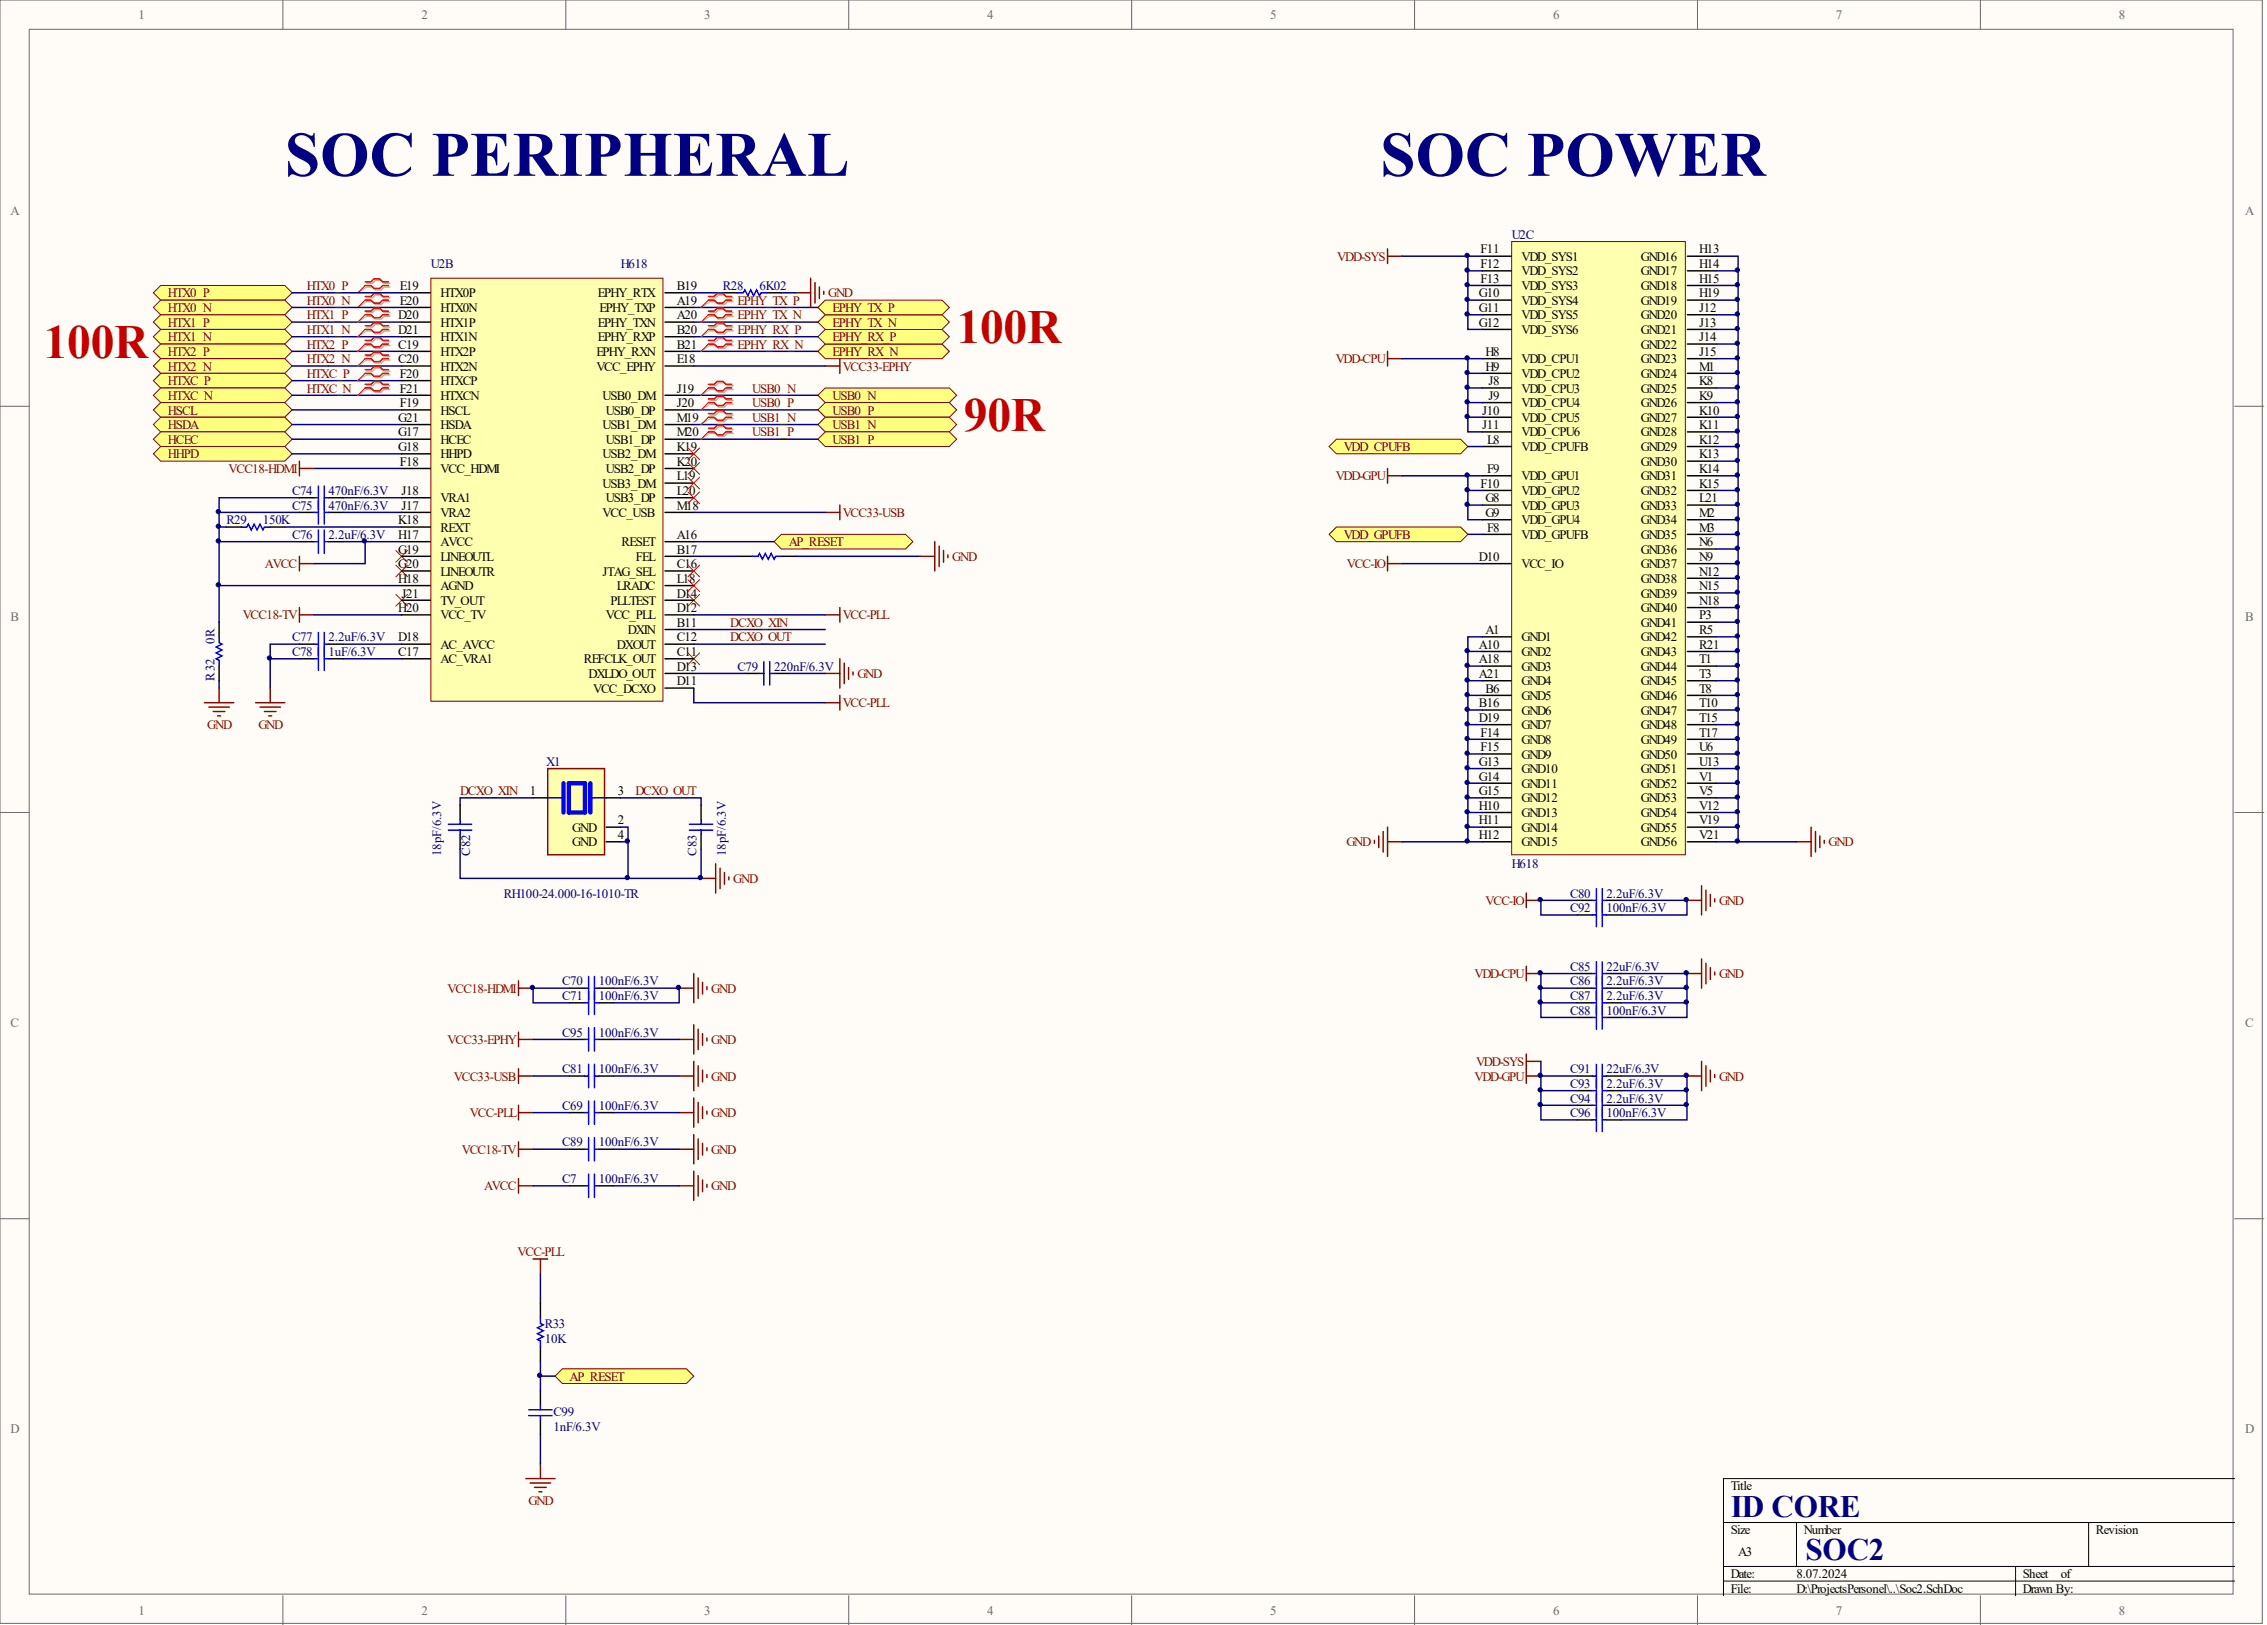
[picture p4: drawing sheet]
<svg xmlns="http://www.w3.org/2000/svg" width="393mm" height="282mm" viewBox="0 0 393 282" stroke-linecap="round" stroke-linejoin="round" font-family="sans-serif">
<defs><g id="words">
<g font-size="11" fill="#000080">
<text x="49.4" y="30.5">SOC PERIPHERAL</text>
<text x="239.5" y="30.5">SOC POWER</text>
</g>
<g font-size="8.3" fill="#bf0000">
<text x="166" y="59.5">100R</text>
<text x="7.6" y="62.1">100R</text>
<text x="167.3" y="74.8">90R</text>
</g>
<g font-size="5.4" fill="#000080">
<text x="300.3" y="263.2">ID CORE</text>
<text x="313.3" y="270.7">SOC2</text>
</g>
<g font-size="2.2" fill="#696969">
<text x="24" y="3.3">1</text>
<text x="73.1" y="3.3">2</text>
<text x="122.2" y="3.3">3</text>
<text x="171.3" y="3.3">4</text>
<text x="220.4" y="3.3">5</text>
<text x="269.5" y="3.3">6</text>
<text x="318.6" y="3.3">7</text>
<text x="367.6" y="3.3">8</text>
<text x="1.9" y="37.2">A</text>
<text x="389.6" y="37.2">A</text>
<text x="1.9" y="107.7">B</text>
<text x="389.6" y="107.7">B</text>
<text x="1.9" y="178.1">C</text>
<text x="389.6" y="178.1">C</text>
<text x="1.9" y="248.6">D</text>
<text x="389.6" y="248.6">D</text>
<text x="24" y="280.1">1</text>
<text x="73.1" y="280.1">2</text>
<text x="122.2" y="280.1">3</text>
<text x="171.3" y="280.1">4</text>
<text x="220.4" y="280.1">5</text>
<text x="269.5" y="280.1">6</text>
<text x="318.6" y="280.1">7</text>
<text x="367.6" y="280.1">8</text>
</g>
<g font-size="2.2" fill="#000080">
<text x="262.3" y="41.4">U2C</text>
<text x="74.8" y="46.5">U2B</text>
<text x="107.7" y="46.5">H618</text>
<text x="125.4" y="50.3">R28</text>
<text x="131.8" y="50.3">6K02</text>
<text x="50.7" y="85.9">C74</text>
<text x="50.7" y="88.4">C75</text>
<text x="57" y="85.9">470nF/6.3V</text>
<text x="57" y="88.4">470nF/6.3V</text>
<text x="39.3" y="90.9">R29</text>
<text x="45.6" y="90.9">150K</text>
<text x="50.7" y="93.5">C76</text>
<text x="57" y="93.5">2.2uF/6.3V</text>
<text x="37.2" y="111.7" transform="rotate(-90 37.2 111.7)">0R</text>
<text x="50.7" y="113.8">C78</text>
<text x="50.7" y="111.3">C77</text>
<text x="57" y="113.8">1uF/6.3V</text>
<text x="57" y="111.3">2.2uF/6.3V</text>
<text x="37.2" y="118.1" transform="rotate(-90 37.2 118.1)">R32</text>
<text x="128" y="116.3">C79</text>
<text x="134.3" y="116.3">220nF/6.3V</text>
<text x="94.8" y="132.8">X1</text>
<text x="76.5" y="148.6" transform="rotate(-90 76.5 148.6)">18pF/6.3V</text>
<text x="81.6" y="148.6" transform="rotate(-90 81.6 148.6)">C82</text>
<text x="120.9" y="148.6" transform="rotate(-90 120.9 148.6)">C83</text>
<text x="125.9" y="148.6" transform="rotate(-90 125.9 148.6)">18pF/6.3V</text>
<text x="87.4" y="155.7">RH100-24.000-16-1010-TR</text>
<text x="262.3" y="150.6">H618</text>
<text x="272.4" y="155.7">C80</text>
<text x="278.8" y="155.7">2.2uF/6.3V</text>
<text x="272.4" y="158.2">C92</text>
<text x="278.8" y="158.2">100nF/6.3V</text>
<text x="97.6" y="173.5">C71</text>
<text x="97.6" y="170.9">C70</text>
<text x="103.9" y="173.5">100nF/6.3V</text>
<text x="103.9" y="170.9">100nF/6.3V</text>
<text x="272.4" y="170.9">C86</text>
<text x="272.4" y="168.4">C85</text>
<text x="272.4" y="173.5">C87</text>
<text x="278.8" y="170.9">2.2uF/6.3V</text>
<text x="278.8" y="168.4">22uF/6.3V</text>
<text x="278.8" y="173.5">2.2uF/6.3V</text>
<text x="97.6" y="179.8">C95</text>
<text x="103.9" y="179.8">100nF/6.3V</text>
<text x="272.4" y="176">C88</text>
<text x="278.8" y="176">100nF/6.3V</text>
<text x="97.6" y="186.2">C81</text>
<text x="103.9" y="186.2">100nF/6.3V</text>
<text x="272.4" y="188.7">C93</text>
<text x="272.4" y="186.2">C91</text>
<text x="272.4" y="191.3">C94</text>
<text x="278.8" y="188.7">2.2uF/6.3V</text>
<text x="278.8" y="186.2">22uF/6.3V</text>
<text x="278.8" y="191.3">2.2uF/6.3V</text>
<text x="97.6" y="192.5">C69</text>
<text x="103.9" y="192.5">100nF/6.3V</text>
<text x="272.4" y="193.8">C96</text>
<text x="278.8" y="193.8">100nF/6.3V</text>
<text x="97.6" y="198.9">C89</text>
<text x="103.9" y="198.9">100nF/6.3V</text>
<text x="97.6" y="205.2">C7</text>
<text x="103.9" y="205.2">100nF/6.3V</text>
<text x="94.5" y="230.4">R33</text>
<text x="94.5" y="232.9">10K</text>
<text x="96" y="245.6">C99</text>
<text x="96" y="248.1">1nF/6.3V</text>
</g>
<g font-size="2.2" fill="#800000">
<text x="232" y="45.2">VDD-SYS</text>
<text x="29.1" y="51.6">HTX0_P</text>
<text x="53.2" y="50.3">HTX0_P</text>
<text x="53.2" y="52.9">HTX0_N</text>
<text x="128" y="52.9">EPHY_TX_P</text>
<text x="143.7" y="51.6">GND</text>
<text x="29.1" y="54.1">HTX0_N</text>
<text x="29.1" y="56.7">HTX1_P</text>
<text x="29.1" y="59.2">HTX1_N</text>
<text x="53.2" y="55.4">HTX1_P</text>
<text x="53.2" y="57.9">HTX1_N</text>
<text x="128" y="55.4">EPHY_TX_N</text>
<text x="128" y="57.9">EPHY_RX_P</text>
<text x="144.5" y="59.2">EPHY_RX_P</text>
<text x="144.5" y="56.7">EPHY_TX_N</text>
<text x="144.5" y="54.1">EPHY_TX_P</text>
<text x="29.1" y="61.7">HTX2_P</text>
<text x="29.1" y="64.3">HTX2_N</text>
<text x="53.2" y="60.5">HTX2_P</text>
<text x="53.2" y="63">HTX2_N</text>
<text x="53.2" y="65.6">HTXC_P</text>
<text x="128" y="60.5">EPHY_RX_N</text>
<text x="144.5" y="61.7">EPHY_RX_N</text>
<text x="146.2" y="64.3">VCC33-EPHY</text>
<text x="231.8" y="63">VDD-CPU</text>
<text x="29.1" y="66.8">HTXC_P</text>
<text x="29.1" y="69.4">HTXC_N</text>
<text x="29.1" y="71.9">HSCL</text>
<text x="53.2" y="68.1">HTXC_N</text>
<text x="130.5" y="68.1">USB0_N</text>
<text x="130.5" y="70.6">USB0_P</text>
<text x="144.5" y="69.4">USB0_N</text>
<text x="144.5" y="71.9">USB0_P</text>
<text x="29.1" y="74.4">HSDA</text>
<text x="29.1" y="77">HCEC</text>
<text x="130.5" y="73.2">USB1_N</text>
<text x="130.5" y="75.7">USB1_P</text>
<text x="144.5" y="74.4">USB1_N</text>
<text x="144.5" y="77">USB1_P</text>
<text x="29.1" y="79.5">HHPD</text>
<text x="39.7" y="82.1">VCC18-HDMI</text>
<text x="231.8" y="83.3">VDD-GPU</text>
<text x="233.1" y="78.3">VDD_CPUFB</text>
<text x="146.2" y="89.7">VCC33-USB</text>
<text x="136.8" y="94.8">AP_RESET</text>
<text x="233.1" y="93.5">VDD_GPUFB</text>
<text x="46" y="98.6">AVCC</text>
<text x="165.2" y="97.3">GND</text>
<text x="233.7" y="98.6">VCC-IO</text>
<text x="42.1" y="107.5">VCC18-TV</text>
<text x="146.2" y="107.5">VCC-PLL</text>
<text x="126.7" y="108.7">DCXO_XIN</text>
<text x="126.7" y="111.3">DCXO_OUT</text>
<text x="148.8" y="117.6">GND</text>
<text x="146.2" y="122.7">VCC-PLL</text>
<text x="36" y="126.4">GND</text>
<text x="44.8" y="126.4">GND</text>
<text x="79.8" y="137.9">DCXO_XIN</text>
<text x="110.2" y="137.9">DCXO_OUT</text>
<text x="233.6" y="146.8">GND</text>
<text x="317.3" y="146.8">GND</text>
<text x="127.2" y="153.2">GND</text>
<text x="257.8" y="157">VCC-IO</text>
<text x="298.3" y="157">GND</text>
<text x="77.7" y="172.2">VCC18-HDMI</text>
<text x="123.4" y="172.2">GND</text>
<text x="255.8" y="169.7">VDD-CPU</text>
<text x="298.3" y="169.7">GND</text>
<text x="77.7" y="181.1">VCC33-EPHY</text>
<text x="123.4" y="181.1">GND</text>
<text x="256.1" y="184.9">VDD-SYS</text>
<text x="78.8" y="187.4">VCC33-USB</text>
<text x="123.4" y="187.4">GND</text>
<text x="255.8" y="187.4">VDD-GPU</text>
<text x="298.3" y="187.4">GND</text>
<text x="81.5" y="193.8">VCC-PLL</text>
<text x="123.4" y="193.8">GND</text>
<text x="80.1" y="200.1">VCC18-TV</text>
<text x="123.4" y="200.1">GND</text>
<text x="84" y="206.5">AVCC</text>
<text x="123.4" y="206.5">GND</text>
<text x="89.8" y="217.9">VCC-PLL</text>
<text x="98.8" y="239.5">AP_RESET</text>
<text x="91.7" y="261">GND</text>
</g>
<g font-size="2.2">
<text x="256.9" y="46.5">F12</text>
<text x="256.9" y="44">F11</text>
<text x="264" y="47.8">VDD_SYS2</text>
<text x="264" y="45.2">VDD_SYS1</text>
<text x="284.7" y="45.2">GND16</text>
<text x="284.7" y="47.8">GND17</text>
<text x="294.8" y="44">H13</text>
<text x="294.8" y="46.5">H14</text>
<text x="69.4" y="52.9">E20</text>
<text x="69.4" y="50.3">E19</text>
<text x="76.5" y="51.6">HTX0P</text>
<text x="103.8" y="51.6">EPHY_RTX</text>
<text x="117.4" y="50.3">B19</text>
<text x="117.4" y="52.9">A19</text>
<text x="256.6" y="51.6">G10</text>
<text x="256.9" y="49">F13</text>
<text x="264" y="50.3">VDD_SYS3</text>
<text x="264" y="52.9">VDD_SYS4</text>
<text x="284.7" y="50.3">GND18</text>
<text x="284.7" y="52.9">GND19</text>
<text x="294.8" y="49">H15</text>
<text x="294.8" y="51.6">H19</text>
<text x="69.1" y="55.4">D20</text>
<text x="69.1" y="57.9">D21</text>
<text x="76.5" y="54.1">HTX0N</text>
<text x="76.5" y="56.7">HTX1P</text>
<text x="76.5" y="59.2">HTX1N</text>
<text x="103.8" y="56.7">EPHY_TXN</text>
<text x="103.8" y="59.2">EPHY_RXP</text>
<text x="104" y="54.1">EPHY_TXP</text>
<text x="117.4" y="55.4">A20</text>
<text x="117.4" y="57.9">B20</text>
<text x="256.6" y="54.1">G11</text>
<text x="256.6" y="56.7">G12</text>
<text x="264" y="55.4">VDD_SYS5</text>
<text x="264" y="57.9">VDD_SYS6</text>
<text x="284.7" y="55.4">GND20</text>
<text x="284.7" y="57.9">GND21</text>
<text x="294.8" y="54.1">J12</text>
<text x="294.8" y="56.7">J13</text>
<text x="294.8" y="59.2">J14</text>
<text x="69.1" y="60.5">C19</text>
<text x="69.1" y="63">C20</text>
<text x="69.4" y="65.6">F20</text>
<text x="76.5" y="61.7">HTX2P</text>
<text x="76.5" y="64.3">HTX2N</text>
<text x="103.5" y="61.7">EPHY_RXN</text>
<text x="103.5" y="64.3">VCC_EPHY</text>
<text x="117.4" y="60.5">B21</text>
<text x="117.4" y="63">E18</text>
<text x="257.7" y="61.7">H8</text>
<text x="257.7" y="64.3">H9</text>
<text x="264" y="63">VDD_CPU1</text>
<text x="264" y="65.6">VDD_CPU2</text>
<text x="284.7" y="60.5">GND22</text>
<text x="284.7" y="63">GND23</text>
<text x="284.7" y="65.6">GND24</text>
<text x="294.8" y="61.7">J15</text>
<text x="294.8" y="64.3">M1</text>
<text x="69.4" y="68.1">F21</text>
<text x="69.4" y="70.6">F19</text>
<text x="76.5" y="66.8">HTXCP</text>
<text x="76.5" y="69.4">HTXCN</text>
<text x="76.5" y="71.9">HSCL</text>
<text x="104.6" y="69.4">USB0_DM</text>
<text x="105.1" y="71.9">USB0_DP</text>
<text x="117.4" y="68.1">J19</text>
<text x="117.4" y="70.6">J20</text>
<text x="257.2" y="71.9">J10</text>
<text x="258.3" y="66.8">J8</text>
<text x="258.3" y="69.4">J9</text>
<text x="264" y="68.1">VDD_CPU3</text>
<text x="264" y="70.6">VDD_CPU4</text>
<text x="284.7" y="68.1">GND25</text>
<text x="284.7" y="70.6">GND26</text>
<text x="294.8" y="66.8">K8</text>
<text x="294.8" y="69.4">K9</text>
<text x="294.8" y="71.9">K10</text>
<text x="69.1" y="73.2">G21</text>
<text x="69.1" y="75.7">G17</text>
<text x="76.5" y="74.4">HSDA</text>
<text x="76.5" y="77">HCEC</text>
<text x="104.6" y="74.4">USB1_DM</text>
<text x="105.1" y="77">USB1_DP</text>
<text x="117.4" y="73.2">M19</text>
<text x="117.4" y="75.7">M20</text>
<text x="257.2" y="74.4">J11</text>
<text x="258" y="77">L8</text>
<text x="264" y="73.2">VDD_CPU5</text>
<text x="264" y="75.7">VDD_CPU6</text>
<text x="284.7" y="73.2">GND27</text>
<text x="284.7" y="75.7">GND28</text>
<text x="294.8" y="74.4">K11</text>
<text x="294.8" y="77">K12</text>
<text x="69.1" y="78.3">G18</text>
<text x="69.4" y="80.8">F18</text>
<text x="76.5" y="79.5">HHPD</text>
<text x="76.5" y="82.1">VCC_HDMI</text>
<text x="104.6" y="79.5">USB2_DM</text>
<text x="105.1" y="82.1">USB2_DP</text>
<text x="117.4" y="78.3">K19</text>
<text x="117.4" y="80.8">K20</text>
<text x="117.4" y="83.3">L19</text>
<text x="258" y="82.1">F9</text>
<text x="264" y="78.3">VDD_CPUFB</text>
<text x="264" y="83.3">VDD_GPU1</text>
<text x="284.7" y="78.3">GND29</text>
<text x="284.7" y="80.8">GND30</text>
<text x="284.7" y="83.3">GND31</text>
<text x="294.8" y="79.5">K13</text>
<text x="294.8" y="82.1">K14</text>
<text x="69.6" y="85.9">J18</text>
<text x="69.6" y="88.4">J17</text>
<text x="76.5" y="87.1">VRA1</text>
<text x="76.5" y="89.7">VRA2</text>
<text x="104.6" y="84.6">USB3_DM</text>
<text x="104.6" y="89.7">VCC_USB</text>
<text x="105.1" y="87.1">USB3_DP</text>
<text x="117.4" y="85.9">L20</text>
<text x="117.4" y="88.4">M18</text>
<text x="256.9" y="84.6">F10</text>
<text x="257.7" y="87.1">G8</text>
<text x="257.7" y="89.7">G9</text>
<text x="264" y="85.9">VDD_GPU2</text>
<text x="264" y="88.4">VDD_GPU3</text>
<text x="284.7" y="85.9">GND32</text>
<text x="284.7" y="88.4">GND33</text>
<text x="294.8" y="84.6">K15</text>
<text x="294.8" y="87.1">L21</text>
<text x="294.8" y="89.7">M2</text>
<text x="69.1" y="90.9">K18</text>
<text x="69.1" y="93.5">H17</text>
<text x="76.5" y="92.2">REXT</text>
<text x="76.5" y="94.8">AVCC</text>
<text x="107.9" y="94.8">RESET</text>
<text x="117.4" y="93.5">A16</text>
<text x="258" y="92.2">F8</text>
<text x="264" y="90.9">VDD_GPU4</text>
<text x="264" y="93.5">VDD_GPUFB</text>
<text x="284.7" y="90.9">GND34</text>
<text x="284.7" y="93.5">GND35</text>
<text x="294.8" y="92.2">M3</text>
<text x="294.8" y="94.8">N6</text>
<text x="69.1" y="96">G19</text>
<text x="69.1" y="98.6">G20</text>
<text x="69.1" y="101.1">H18</text>
<text x="76.5" y="97.3">LINEOUTL</text>
<text x="76.5" y="99.8">LINEOUTR</text>
<text x="104.6" y="99.8">JTAG_SEL</text>
<text x="110.3" y="97.3">FEL</text>
<text x="117.4" y="96">B17</text>
<text x="117.4" y="98.6">C16</text>
<text x="117.4" y="101.1">L18</text>
<text x="256.6" y="97.3">D10</text>
<text x="264" y="98.6">VCC_IO</text>
<text x="284.7" y="96">GND36</text>
<text x="284.7" y="98.6">GND37</text>
<text x="284.7" y="101.1">GND38</text>
<text x="294.8" y="97.3">N9</text>
<text x="294.8" y="99.8">N12</text>
<text x="69.1" y="106.2">H20</text>
<text x="69.6" y="103.6">J21</text>
<text x="76.5" y="102.4">AGND</text>
<text x="76.5" y="104.9">TV_OUT</text>
<text x="76.5" y="107.5">VCC_TV</text>
<text x="105.1" y="107.5">VCC_PLL</text>
<text x="105.9" y="104.9">PLLTEST</text>
<text x="107" y="102.4">LRADC</text>
<text x="117.4" y="103.6">D14</text>
<text x="117.4" y="106.2">D12</text>
<text x="284.7" y="103.6">GND39</text>
<text x="284.7" y="106.2">GND40</text>
<text x="294.8" y="102.4">N15</text>
<text x="294.8" y="104.9">N18</text>
<text x="294.8" y="107.5">P3</text>
<text x="69.1" y="111.3">D18</text>
<text x="69.1" y="113.8">C17</text>
<text x="76.5" y="112.5">AC_AVCC</text>
<text x="107" y="112.5">DXOUT</text>
<text x="108.9" y="110">DXIN</text>
<text x="117.4" y="108.7">B11</text>
<text x="117.4" y="111.3">C12</text>
<text x="117.4" y="113.8">C11</text>
<text x="256.6" y="112.5">A10</text>
<text x="257.7" y="110">A1</text>
<text x="264" y="111.3">GND1</text>
<text x="264" y="113.8">GND2</text>
<text x="284.7" y="108.7">GND41</text>
<text x="284.7" y="111.3">GND42</text>
<text x="284.7" y="113.8">GND43</text>
<text x="294.8" y="110">R5</text>
<text x="294.8" y="112.5">R21</text>
<text x="76.5" y="115.1">AC_VRA1</text>
<text x="101.3" y="115.1">REFCLK_OUT</text>
<text x="102.1" y="117.6">DXLDO_OUT</text>
<text x="117.4" y="116.3">D13</text>
<text x="117.4" y="118.9">D11</text>
<text x="256.6" y="115.1">A18</text>
<text x="256.6" y="117.6">A21</text>
<text x="264" y="116.3">GND3</text>
<text x="264" y="118.9">GND4</text>
<text x="284.7" y="116.3">GND44</text>
<text x="284.7" y="118.9">GND45</text>
<text x="294.8" y="115.1">T1</text>
<text x="294.8" y="117.6">T3</text>
<text x="102.9" y="120.1">VCC_DCXO</text>
<text x="256.6" y="122.7">B16</text>
<text x="256.6" y="125.2">D19</text>
<text x="257.7" y="120.1">B6</text>
<text x="264" y="121.4">GND5</text>
<text x="264" y="124">GND6</text>
<text x="284.7" y="121.4">GND46</text>
<text x="284.7" y="124">GND47</text>
<text x="294.8" y="120.1">T8</text>
<text x="294.8" y="122.7">T10</text>
<text x="294.8" y="125.2">T15</text>
<text x="256.9" y="127.8">F14</text>
<text x="256.9" y="130.3">F15</text>
<text x="264" y="126.5">GND7</text>
<text x="264" y="129">GND8</text>
<text x="264" y="131.6">GND9</text>
<text x="284.7" y="126.5">GND48</text>
<text x="284.7" y="129">GND49</text>
<text x="284.7" y="131.6">GND50</text>
<text x="294.8" y="127.8">T17</text>
<text x="294.8" y="130.3">U6</text>
<text x="91.9" y="137.9">1</text>
<text x="107.2" y="137.9">3</text>
<text x="256.6" y="132.8">G13</text>
<text x="256.6" y="135.4">G14</text>
<text x="256.6" y="137.9">G15</text>
<text x="264" y="134.1">GND10</text>
<text x="264" y="136.7">GND11</text>
<text x="284.7" y="134.1">GND51</text>
<text x="284.7" y="136.7">GND52</text>
<text x="294.8" y="132.8">U13</text>
<text x="294.8" y="135.4">V1</text>
<text x="294.8" y="137.9">V5</text>
<text x="107.2" y="143">2</text>
<text x="256.6" y="140.5">H10</text>
<text x="256.6" y="143">H11</text>
<text x="264" y="139.2">GND12</text>
<text x="264" y="141.7">GND13</text>
<text x="284.7" y="139.2">GND53</text>
<text x="284.7" y="141.7">GND54</text>
<text x="294.8" y="140.5">V12</text>
<text x="294.8" y="143">V19</text>
<text x="99.3" y="144.3">GND</text>
<text x="99.3" y="146.8">GND</text>
<text x="107.2" y="145.5">4</text>
<text x="256.6" y="145.5">H12</text>
<text x="264" y="144.3">GND14</text>
<text x="264" y="146.8">GND15</text>
<text x="284.7" y="144.3">GND55</text>
<text x="284.7" y="146.8">GND56</text>
<text x="294.8" y="145.5">V21</text>
<text x="300.3" y="258.5">Title</text>
<text x="300.3" y="266.1">Size</text>
<text x="301.6" y="269.9">A3</text>
<text x="313" y="266.1">Number</text>
<text x="363.7" y="266.1">Revision</text>
<text x="300.3" y="273.7">Date:</text>
<text x="311.7" y="273.7">8.07.2024</text>
<text x="351" y="273.7">Sheet</text>
<text x="357.6" y="273.7">of</text>
<text x="300.3" y="276.2">File:</text>
<text x="311.7" y="276.2">D:\ProjectsPersonel\..\Soc2.SchDoc</text>
<text x="351" y="276.2">Drawn By:</text>
</g>
</g></defs>
<g fill="#fffcf8" stroke="#696969" stroke-width=".17">
<path d="M0 0h392.5v281.6h-392.5z"/>
<path d="M5.1 5.1h382.4v271.4h-382.4z"/>
</g>
<g fill="none" stroke="#696969" stroke-width=".17">
<path d="M49.1 0v5.1M98.2 0v5.1M147.3 0v5.1M196.4 0v5.1M245.4 0v5.1M294.5 0v5.1M343.6 0v5.1M0 70.5h5.1M387.7 70.5h5.1M0 140.9h5.1M387.7 140.9h5.1M0 211.4h5.1"/>
<path d="M387.7 211.4h5.1M49.1 276.8v5.1M98.2 276.8v5.1M147.3 276.8v5.1M196.4 276.8v5.1M245.4 276.8v5.1M294.5 276.8v5.1M343.6 276.8v5.1"/>
</g>
<path d="M387.7 256.5h-88.7v20.3M299 264.1h88.7M299 271.7h88.7M299 274.3h88.7M311.7 264.1v7.6M349.7 271.7v5.1M362.4 264.1v7.6" fill="none" stroke="#000" stroke-width=".17"/>
<path d="M262.3 41.9h30.1v106.4h-30.1z" fill="#ffffb0" stroke="#800000" stroke-width=".17"/>
<g fill="none" stroke="#000" stroke-width=".25">
<path d="M257.2 47h5M257.2 49.5h5M257.2 52.1h5M257.2 54.6h5M257.2 57.1h5M257.2 44.4h5M292.8 47h5M292.8 49.5h5M292.8 52.1h5M292.8 54.6h5M292.8 57.1h5M292.8 44.4h5"/>
<path d="M292.8 59.7h5M257.2 62.2h5M257.2 64.8h5M257.2 67.3h5M257.2 69.8h5M257.2 72.4h5M257.2 74.9h5M257.2 77.5h5M292.8 62.2h5M292.8 64.8h5M292.8 67.3h5M292.8 69.8h5"/>
<path d="M292.8 72.4h5M292.8 74.9h5M292.8 77.5h5M292.8 80h5M257.2 82.5h5M257.2 85.1h5M257.2 87.6h5M257.2 90.1h5M257.2 92.7h5M257.2 97.8h5M292.8 82.5h5M292.8 85.1h5"/>
<path d="M292.8 87.6h5M292.8 90.1h5M292.8 92.7h5M292.8 95.2h5M292.8 97.8h5M257.2 110.5h5M257.2 113h5M257.2 115.5h5M257.2 118.1h5M292.8 110.5h5M292.8 113h5M292.8 115.5h5"/>
<path d="M292.8 118.1h5M292.8 100.3h5M292.8 102.8h5M292.8 105.4h5M292.8 107.9h5M257.2 120.6h5M257.2 123.2h5M257.2 125.7h5M257.2 128.2h5M257.2 130.8h5M257.2 133.3h5M257.2 135.9h5"/>
<path d="M257.2 138.4h5M292.8 120.6h5M292.8 123.2h5M292.8 125.7h5M292.8 128.2h5M292.8 130.8h5M292.8 133.3h5M292.8 135.9h5M292.8 138.4h5M257.2 140.9h5M257.2 143.5h5M257.2 146h5"/>
<path d="M292.8 140.9h5M292.8 143.5h5M292.8 146h5"/>
</g>
<g fill="#ffff80" stroke="#800000" stroke-width=".17">
<path d="M231.9 76.2h21.5l1.3 1.3-1.3 1.2h-21.5l-1.3-1.2z" fill-rule="evenodd"/>
<path d="M231.9 91.4h21.5l1.3 1.3-1.3 1.3h-21.5l-1.3-1.3z" fill-rule="evenodd"/>
</g>
<g fill="none" stroke="#800000" stroke-width=".25">
<path d="M240.8 43.2v2.5M240.8 44.4h2.5M240.8 60.9v2.6M240.8 62.2h2.5M240.8 81.3v2.5M240.8 96.5v2.5M240.8 97.8h2.5M240.8 82.5h2.5M238.5 145.8v.5M239.2 145v2M240 144.2v3.6M240.8 143.5v5.1"/>
<path d="M240.8 146h2.5M311.7 146h2.5M314.2 143.5v5.1M315 144.2v3.6M315.8 145v2M316.5 145.8v.5"/>
</g>
<g fill="none" stroke="#000080" stroke-width=".25">
<path d="M243.3 44.4h13.9M254.7 44.4v2.6h2.5M254.7 47v2.5h2.5M254.7 49.5v2.6h2.5M254.7 52.1v2.5h2.5M254.7 54.6v2.5h2.5M297.8 44.4h3.8v2.6M297.8 47h3.8v2.5M297.8 49.5h3.8v2.6M297.8 52.1h3.8v2.5M297.8 54.6h3.8v2.5M297.8 57.1h3.8v2.6"/>
<path d="M297.8 59.7h3.8v2.5M243.3 62.2h13.9M254.7 62.2v2.6h2.5M254.7 64.8v2.5h2.5M254.7 67.3v2.5h2.5M254.7 69.8v2.6h2.5M254.7 72.4v2.5h2.5M254.7 77.5h2.5M297.8 62.2h3.8v2.6M297.8 64.8h3.8v2.5M297.8 67.3h3.8v5.1M297.8 72.4h3.8v2.5"/>
<path d="M297.8 74.9h3.8v2.6M297.8 77.5h3.8v2.5M297.8 80h3.8v2.5M297.8 69.8h3.8M243.3 97.8h13.9M243.3 82.5h13.9M254.7 82.5v2.6h2.5M254.7 85.1v2.5h2.5M254.7 87.6v2.5h2.5M254.7 92.7h2.5M297.8 82.5h3.8v2.6M297.8 85.1h3.8v2.5"/>
<path d="M297.8 87.6h3.8v2.5M297.8 90.1h3.8v2.6M297.8 92.7h3.8v2.5M297.8 95.2h3.8v2.6M297.8 97.8h3.8v2.5M254.7 118.1v2.5h2.5M254.7 115.5v2.6h2.5M254.7 113v2.5h2.5M257.2 110.5h-2.5v2.5h2.5M297.8 100.3h3.8v2.5M297.8 102.8h3.8v2.6M297.8 105.4h3.8v2.5"/>
<path d="M297.8 107.9h3.8v2.6M297.8 110.5h3.8v2.5M297.8 113h3.8v2.5M297.8 115.5h3.8v2.6M297.8 118.1h3.8v2.5M254.7 138.4h2.5M254.7 135.9h2.5M254.7 133.3h2.5M254.7 130.8h2.5M254.7 128.2h2.5M254.7 120.6v2.6M257.2 125.7h-2.5v15.2h2.5"/>
<path d="M257.2 123.2h-2.5v2.5M297.8 120.6h3.8v2.6M297.8 123.2h3.8v2.5M297.8 125.7h3.8v2.5M297.8 128.2h3.8v2.6M297.8 130.8h3.8v2.5M297.8 133.3h3.8v2.6M297.8 135.9h3.8v2.5M297.8 138.4h3.8v2.5M254.7 140.9v5.1h-11.4M254.7 146h2.5M254.7 143.5h2.5"/>
<path d="M297.8 143.5h3.8v2.5M297.8 140.9h3.8v2.6M297.8 146h13.9"/>
</g>
<path d="M27.9 49.5h21.5l1.3 1.3-1.3 1.3h-21.5l-1.3-1.3z" fill-rule="evenodd" fill="#ffff80" stroke="#800000" stroke-width=".17"/>
<path d="M50.7 50.8h6.3" fill="none" stroke="#000080" stroke-width=".25"/>
<g fill="#ffff80" stroke="#800000" stroke-width=".17">
<path d="M27.9 52.1h21.5l1.3 1.2-1.3 1.3h-21.5l-1.3-1.3z" fill-rule="evenodd"/>
<path d="M27.9 54.6h21.5l1.3 1.3-1.3 1.2h-21.5l-1.3-1.2z" fill-rule="evenodd"/>
<path d="M27.9 57.1h21.5l1.3 1.3-1.3 1.3h-21.5l-1.3-1.3z" fill-rule="evenodd"/>
<path d="M27.9 59.7h21.5l1.3 1.2-1.3 1.3h-21.5l-1.3-1.3z" fill-rule="evenodd"/>
<path d="M27.9 62.2h21.5l1.3 1.3-1.3 1.3h-21.5l-1.3-1.3z" fill-rule="evenodd"/>
<path d="M27.9 64.8h21.5l1.3 1.2-1.3 1.3h-21.5l-1.3-1.3z" fill-rule="evenodd"/>
<path d="M27.9 67.3h21.5l1.3 1.3-1.3 1.2h-21.5l-1.3-1.2z" fill-rule="evenodd"/>
<path d="M27.9 69.8h21.5l1.3 1.3-1.3 1.3h-21.5l-1.3-1.3z" fill-rule="evenodd"/>
<path d="M27.9 72.4h21.5l1.3 1.2-1.3 1.3h-21.5l-1.3-1.3z" fill-rule="evenodd"/>
<path d="M27.9 74.9h21.5l1.3 1.3-1.3 1.3h-21.5l-1.3-1.3z" fill-rule="evenodd"/>
<path d="M27.9 77.5h21.5l1.3 1.2-1.3 1.3h-21.5l-1.3-1.3z" fill-rule="evenodd"/>
</g>
<path d="M50.7 53.3h6.3M50.7 55.9h6.3M50.7 58.4h6.3M50.7 60.9h6.3M50.7 63.5h6.3M50.7 66h6.3M50.7 68.6h6.3M50.7 71.1h19M50.7 73.6h19M50.7 76.2h19M50.7 78.7h19M54.5 81.3h15.2" fill="none" stroke="#000080" stroke-width=".25"/>
<path d="M143.2 67.3h21.5l1.3 1.3-1.3 1.2h-21.5l-1.3-1.2z" fill-rule="evenodd" fill="#ffff80" stroke="#800000" stroke-width=".17"/>
<path d="M120.4 68.6h21.5" fill="none" stroke="#000080" stroke-width=".25"/>
<g fill="#ffff80" stroke="#800000" stroke-width=".17">
<path d="M143.2 69.8h21.5l1.3 1.3-1.3 1.3h-21.5l-1.3-1.3z" fill-rule="evenodd"/>
<path d="M143.2 72.4h21.5l1.3 1.2-1.3 1.3h-21.5l-1.3-1.3z" fill-rule="evenodd"/>
<path d="M143.2 74.9h21.5l1.3 1.3-1.3 1.3h-21.5l-1.3-1.3z" fill-rule="evenodd"/>
</g>
<path d="M120.4 71.1h21.5M120.4 73.6h21.5M120.4 76.2h21.5" fill="none" stroke="#000080" stroke-width=".25"/>
<path d="M135.6 92.7h21.5l1.3 1.3-1.3 1.2h-21.5l-1.3-1.2z" fill-rule="evenodd" fill="#ffff80" stroke="#800000" stroke-width=".17"/>
<g fill="none" stroke="#000080" stroke-width=".25">
<path d="M120.4 94h13.9M120.4 109.2h22.8M120.4 111.7h22.8M273.7 156.2h-6.3v2.5h6.3M281.3 156.2h11.4v2.5h-11.4M267.4 171.4v5.1h6.3M267.4 173.9h6.3M281.3 168.9h11.4v2.5M281.3 171.4h11.4v2.5M281.3 173.9h11.4v2.6h-11.4M92.5 180.3h6.3M92.5 186.6h6.3"/>
<path d="M92.5 193h6.3M106.4 180.3h11.4M106.4 186.6h11.4M106.4 193h11.4M267.4 189.2v5.1h6.3M267.4 191.7h6.3M281.3 186.6h11.4v2.6M281.3 189.2h11.4v2.5M281.3 191.7h11.4v2.6h-11.4M93.8 220.9v5.1"/>
</g>
<path d="M119.4 100.6l2 2M119.4 103.1l2 2M119.4 113.3l2 2M121.4 100.6l-2 2M121.4 103.1l-2 2M121.4 113.3l-2 2" fill="none" stroke="#f00" stroke-width=".17"/>
<g fill="none" stroke="#800000" stroke-width=".25">
<path d="M38 119.4v2.5M52 105.4v2.5M52 106.7h2.5M35.5 121.9h5M36.2 122.7h3.6M37 123.4h2M37.8 124.2h.5M264.8 154.9v2.5M264.8 156.2h2.6M292.7 156.2h2.5M295.2 153.6v5.1M296 154.4v3.5"/>
<path d="M296.8 155.2v2M297.5 155.9v.5M90 171.4h2.5M90 170.1v2.6M90 179v2.6M117.8 171.4h2.6M120.4 168.9v5M120.4 177.8v5M121.1 169.6v3.6M121.1 178.5v3.6M121.9 170.4v2M121.9 179.3v2"/>
<path d="M122.7 171.2v.5M264.8 167.6v2.5M264.8 168.9h2.6M292.7 168.9h2.5M295.2 166.3v5.1M296 167.1v3.5M296.8 167.9v2M297.5 168.6v.5M90 186.6h2.5M90 185.4v2.5M90 191.7v2.6M90 180.3h2.5"/>
<path d="M90 193h2.5M117.8 186.6h2.6M117.8 180.3h2.6M117.8 193h2.6M120.4 184.1v5.1M120.4 190.5v5M121.1 184.9v3.5M121.1 191.2v3.6M121.9 185.6v2.1M121.9 192v2M122.7 180v.5M122.7 186.4v.5"/>
<path d="M122.7 192.7v.5M264.8 182.8v5.1M264.8 184.1h2.6M264.8 186.6h2.6M292.7 186.6h2.5M295.2 184.1v5.1M296 184.9v3.5M296.8 185.6v2.1M297.5 186.4v.5M92.5 218.4h2.5M93.8 218.4v2.5M91.2 256.5h5.1"/>
<path d="M92 257.2h3.5M92.8 258h2M93.5 258.8h.5M93.8 253.9v2.6"/>
</g>
<g fill="none" stroke="#000" stroke-width=".25">
<path d="M39.3 91.4h2.5M46.9 91.4h2.5M52 86.3h2.5M52 94h2.5M57 86.3h2.6M57 94h2.6M38 107.9v2.6M38 115.5v2.6M52 114.3h2.5M52 111.7h2.5M57 114.3h2.6M57 111.7h2.6"/>
<path d="M129.2 116.8h2.6M134.3 116.8h2.5M273.7 156.2h2.5M273.7 158.7h2.5M278.8 156.2h2.5M278.8 158.7h2.5M273.7 171.4h2.5M273.7 176.5h2.5M273.7 168.9h2.5M273.7 173.9h2.5M278.8 171.4h2.5M278.8 176.5h2.5"/>
<path d="M278.8 168.9h2.5M278.8 173.9h2.5M98.8 186.6h2.6M98.8 199.3h2.6M98.8 180.3h2.6M103.9 186.6h2.5M103.9 199.3h2.5M103.9 180.3h2.5M273.7 186.6h2.5M273.7 189.2h2.5M273.7 194.3h2.5M273.7 191.7h2.5"/>
<path d="M278.8 186.6h2.5M278.8 189.2h2.5M278.8 194.3h2.5M278.8 191.7h2.5M93.8 226v2.5M93.8 233.6v2.6M93.8 241.2v2.6M93.8 246.3v2.6"/>
</g>
<g fill="none" stroke="#00f" stroke-width=".25">
<path d="M41.8 91.4h1l.3-.5 .5 1 .5-1 .5 1 .5-1 .5 1 .3-.5h1M54.5 86.3h.7M54.5 94h.7M55.2 84.3v4.1M55.2 91.9v4.1M56.3 84.3v4.1M56.3 91.9v4.1M56.3 86.3h.7M56.3 94h.7M38 110.5v1l.5 .2-1 .5 1 .5-1 .6 1 .5-1 .5 .5 .2v1M54.5 114.3h.7M54.5 111.7h.7"/>
<path d="M55.2 109.7v6.6M56.3 109.7v6.6M56.3 114.3h.7M56.3 111.7h.7M131.8 116.8h.7M132.5 114.8v4M133.6 114.8v4M133.6 116.8h.7M276.2 156.2h.8M276.2 158.7h.8M277 154.1v6.6M278 154.1v6.6"/>
<path d="M278 156.2h.8M278 158.7h.8M102.1 178.3v4M103.1 178.3v4M276.2 171.4h.8M276.2 176.5h.8M276.2 168.9h.8M276.2 173.9h.8M277 166.8v11.7M278 166.8v11.7M278 171.4h.8M278 176.5h.8"/>
<path d="M278 168.9h.8M278 173.9h.8M101.4 186.6h.7M101.4 199.3h.7M101.4 180.3h.7M102.1 184.6v4.1M102.1 197.3v4.1M103.1 184.6v4.1M103.1 197.3v4.1M103.1 186.6h.8M103.1 199.3h.8M103.1 180.3h.8"/>
<path d="M276.2 186.6h.8M276.2 189.2h.8M276.2 194.3h.8M276.2 191.7h.8M277 184.6v11.7M278 184.6v11.7M278 186.6h.8M278 189.2h.8M278 194.3h.8M278 191.7h.8M93.8 228.5v1.1l.5 .2-1 .5 1 .5-1 .5 1 .5-1 .6 .5 .2v1M91.7 245.6h4.1"/>
<path d="M91.7 244.5h4.1M93.8 243.8v.7M93.8 245.6v.7"/>
</g>
<path d="M95 133.3h9.9v15h-9.9z" fill="#ffffb0" stroke="#800000" stroke-width=".25"/>
<path d="M97.8 135.9v5M98.7 135.9h2.8v5h-2.8zM102.4 135.9v5" fill="none" stroke="#00f" stroke-width=".76"/>
<g fill="none" stroke="#00f" stroke-width=".25">
<path d="M54.5 88.9h.7M55.2 86.8v4.1M56.3 86.8v4.1M56.3 88.9h.7M95 138.4h2.6M102.6 138.4h2.6M77.8 143h4.1M77.8 144h4.1M79.8 142.2v.8M79.8 144v.7M119.6 143h4.1M119.6 144h4.1"/>
<path d="M121.6 142.2v.8M121.6 144v.7"/>
</g>
<path d="M52 88.9h2.5M57 88.9h2.6M79.8 139.7v2.5M92.5 138.4h2.5M105.2 138.4h2.5M121.6 139.7v2.5M79.8 144.7v2.6M105.2 143.5h2.5M105.2 146h2.5M121.6 144.7v2.6" fill="none" stroke="#000" stroke-width=".25"/>
<g fill="none" stroke="#000080" stroke-width=".25">
<path d="M57 53.3h12.7M57 55.9h12.7M57 58.4h12.7M57 50.8h12.7M57 60.9h12.7M57 63.5h12.7M57 66h12.7M57 68.6h12.7M120.4 63.5h22.8M38 91.4v2.6M49.4 91.4h20.3M52 86.3h-14v2.6"/>
<path d="M52 88.9h-14v2.5h1.3M52 94h-14v7.6h31.7M59.6 88.9h10.1M59.6 86.3h10.1M59.6 94h10.1M120.4 88.9h22.8M38 101.6v6.3M38 118.1v1.3M52 111.7h-5.1v2.6M52 114.3h-5.1v5.1M54.5 106.7h15.2M59.6 114.3h10.1"/>
<path d="M59.6 111.7h10.1M120.4 119.4v2.5h22.8M120.4 116.8h8.8M120.4 106.7h22.8M136.8 116.8h6.4M92.5 138.4h-12.7v1.3M107.7 138.4h13.9v1.3M79.8 147.3v5.1h41.8v-5.1M107.7 146h1.3v6.4M107.7 143.5h1.3v2.5M92.5 199.3h6.3M106.4 199.3h11.4"/>
</g>
<g fill="none" stroke="#800000" stroke-width=".25">
<path d="M52 80v2.5M143.2 63.5h2.5M145.7 62.2v2.6M52 81.3h2.5M143.2 88.9h2.5M145.7 87.6v2.5M46.9 119.4v2.5M143.2 116.8h2.5M143.2 106.7h2.5M145.7 105.4v2.5M145.7 114.3v5.1M146.5 115v3.6"/>
<path d="M147.2 115.8v2M148 116.6v.5M44.3 121.9h5.1M45.1 122.7h3.6M45.9 123.4h2M46.6 124.2h.5M143.2 121.9h2.5M145.7 120.6v2.6M121.6 152.4h2.6M124.2 149.8v5.1M124.9 150.6v3.5M125.7 151.3v2.1"/>
<path d="M126.5 152.1v.5M90 198.1v2.5M90 199.3h2.5M117.8 199.3h2.6M120.4 196.8v5.1M121.1 197.6v3.5M121.9 198.3v2.1M122.7 199.1v.5"/>
</g>
<g fill="none" stroke="#d0a19e" stroke-width=".25">
<path d="M63.6 49.1h1l.5-.5h1l.6 .5h1M63.6 49.8h1l.5 .5h1l.6-.5h1M63.6 51.7h1l.5-.5h1l.6 .5h1M63.6 52.3h1l.5 .5h1l.6-.5h1M63.6 54.2h1l.5-.5h1l.6 .5h1M63.6 54.9h1l.5 .5h1l.6-.5h1M63.6 56.8h1l.5-.6h1l.6 .6h1M63.6 57.4h1l.5 .5h1l.6-.5h1M63.6 59.3h1l.5-.5h1l.6 .5h1M63.6 59.9h1l.5 .5h1l.6-.5h1M63.6 61.8h1l.5-.5h1l.6 .5h1M63.6 62.5h1l.5 .5h1l.6-.5h1"/>
<path d="M123.2 72h1l.5-.5h1l.5 .5h1M123.2 72.6h1l.5 .5h1l.5-.5h1M123.2 74.5h1l.5-.5h1l.5 .5h1M123.2 75.2h1l.5 .5h1l.5-.5h1M123.2 66.9h1l.5-.5h1l.5 .5h1M123.2 67.5h1l.5 .6h1l.5-.6h1M123.2 69.5h1l.5-.6h1l.5 .6h1M123.2 70.1h1l.5 .5h1l.5-.5h1"/>
</g>
<path d="M63.6 49.8l-1.5 1M63.6 52.3l-1.5 1M63.6 54.9l-1.5 1M63.6 57.4l-1.5 1M63.6 59.9l-1.5 1M63.6 62.5l-1.5 1M123.2 72.6l-1.6 1M123.2 75.2l-1.6 1M123.2 67.5l-1.6 1.1M123.2 70.1l-1.6 1" fill="none" stroke="#d0a19e" stroke-width=".17"/>
<g fill="none" stroke="#f00" stroke-width=".25">
<path d="M63.4 48.9h1l.5-.5h1l.5 .5h1M63.4 49.5h1l.5 .5h1l.5-.5h1M63.4 51.4h1l.5-.5h1l.5 .5h1M63.4 52.1h1l.5 .5h1l.5-.5h1M63.4 54h1l.5-.5h1l.5 .5h1M63.4 54.6h1l.5 .5h1l.5-.5h1M63.4 56.5h1l.5-.5h1l.5 .5h1M63.4 57.1h1l.5 .5h1l.5-.5h1M63.4 59h1l.5-.5h1l.5 .5h1M63.4 59.7h1l.5 .5h1l.5-.5h1M63.4 61.6h1l.5-.5h1l.5 .5h1M63.4 62.2h1l.5 .5h1l.5-.5h1"/>
<path d="M122.9 71.7h1l.5-.5h1l.6 .5h1M122.9 72.4h1l.5 .5h1l.6-.5h1M122.9 74.3h1l.5-.5h1l.6 .5h1M122.9 74.9h1l.5 .5h1l.6-.5h1M122.9 66.7h1l.5-.5h1l.6 .5h1M122.9 67.3h1l.5 .5h1l.6-.5h1M122.9 69.2h1l.5-.5h1l.6 .5h1M122.9 69.8h1l.5 .5h1l.6-.5h1"/>
</g>
<g fill="none" stroke="#f00" stroke-width=".17">
<path d="M63.4 49.5l-1.3 1.3M63.4 52.1l-1.3 1.2M63.4 54.6l-1.3 1.3M63.4 57.1l-1.3 1.3M63.4 59.7l-1.3 1.2M63.4 62.2l-1.3 1.3M122.9 72.4l-1.3 1.2M122.9 74.9l-1.3 1.3M122.9 67.3l-1.3 1.3M122.9 69.8l-1.3 1.3M68.7 95.5l2 2M68.7 98l2 2.1"/>
<path d="M70.7 95.5l-2 2M70.7 98l-2 2.1M68.7 103.1l2 2M70.7 103.1l-2 2"/>
</g>
<path d="M97.6 237.4h21.5l1.3 1.3-1.3 1.3h-21.5l-1.3-1.3z" fill-rule="evenodd" fill="#ffff80" stroke="#800000" stroke-width=".17"/>
<path d="M63.4 94v3.8h-8.9M120.4 96.5h7.6M138.1 96.5h21.6M96.3 238.7h-2.5v2.5" fill="none" stroke="#000080" stroke-width=".25"/>
<path d="M52 96.5v2.5M52 97.8h2.5M159.7 96.5h2.5M162.2 94v5M163 94.7v3.6M163.7 95.5v2M164.5 96.2v.6" fill="none" stroke="#800000" stroke-width=".25"/>
<path d="M128 96.5h2.5M135.6 96.5h2.5" fill="none" stroke="#000" stroke-width=".25"/>
<path d="M130.5 96.5h1l.3-.5 .5 1 .5-1 .5 1 .5-1 .5 1 .3-.5h1" fill="none" stroke="#00f" stroke-width=".25"/>
<path d="M74.8 48.3h40.2v73.3h-40.2z" fill="#ffffb0" stroke="#800000" stroke-width=".17"/>
<g fill="none" stroke="#000" stroke-width=".25">
<path d="M69.7 53.3h5M69.7 55.9h5M69.7 58.4h5M69.7 50.8h5M115.4 53.3h5M115.4 55.9h5M115.4 58.4h5M115.4 50.8h5M69.7 60.9h5M69.7 63.5h5M69.7 66h5M69.7 68.6h5"/>
<path d="M69.7 71.1h5M69.7 73.6h5M69.7 76.2h5M69.7 78.7h5M115.4 60.9h5M115.4 63.5h5M115.4 68.6h5M115.4 71.1h5M115.4 73.6h5M115.4 76.2h5M115.4 78.7h5M69.7 81.3h5"/>
<path d="M69.7 86.3h5M69.7 88.9h5M69.7 91.4h5M69.7 94h5M69.7 96.5h5M69.7 99h5M115.4 81.3h5M115.4 86.3h5M115.4 88.9h5M115.4 94h5M115.4 96.5h5M115.4 99h5"/>
<path d="M115.4 83.8h5M69.7 101.6h5M69.7 104.1h5M69.7 106.7h5M69.7 111.7h5M69.7 114.3h5M115.4 101.6h5M115.4 104.1h5M115.4 106.7h5M115.4 111.7h5M115.4 114.3h5M115.4 109.2h5"/>
<path d="M115.4 116.8h5M115.4 119.4h5"/>
</g>
<path d="M63.6 64.4h1l.5-.5h1l.6 .5h1M63.6 65h1l.5 .5h1l.6-.5h1M63.6 66.9h1l.5-.5h1l.6 .5h1M63.6 67.5h1l.5 .6h1l.6-.6h1" fill="none" stroke="#d0a19e" stroke-width=".25"/>
<path d="M63.6 65l-1.5 1M63.6 67.5l-1.5 1.1" fill="none" stroke="#d0a19e" stroke-width=".17"/>
<path d="M63.4 64.1h1l.5-.5h1l.5 .5h1M63.4 64.8h1l.5 .5h1l.5-.5h1M63.4 66.7h1l.5-.5h1l.5 .5h1M63.4 67.3h1l.5 .5h1l.5-.5h1" fill="none" stroke="#f00" stroke-width=".25"/>
<path d="M63.4 64.8l-1.3 1.2M63.4 67.3l-1.3 1.3" fill="none" stroke="#f00" stroke-width=".17"/>
<g fill="#ffff80" stroke="#800000" stroke-width=".17">
<path d="M143.2 59.7h20.3l1.2 1.2-1.2 1.3h-20.3l-1.3-1.3z" fill-rule="evenodd"/>
<path d="M143.2 57.1h20.3l1.2 1.3-1.2 1.3h-20.3l-1.3-1.3z" fill-rule="evenodd"/>
<path d="M143.2 54.6h20.3l1.2 1.3-1.2 1.2h-20.3l-1.3-1.2z" fill-rule="evenodd"/>
<path d="M143.2 52.1h20.3l1.2 1.2-1.2 1.3h-20.3l-1.3-1.3z" fill-rule="evenodd"/>
</g>
<g fill="none" stroke="#000080" stroke-width=".25">
<path d="M120.4 53.3h21.5M120.4 55.9h21.5M120.4 58.4h21.5M120.4 50.8h5M135.6 50.8h2.5M120.4 60.9h21.5M98.8 171.4h-6.3v2.5h6.3M106.4 171.4h11.4v2.5h-11.4M273.7 168.9h-6.3v2.5h6.3M267.4 184.1v5.1h6.3M267.4 186.6h6.3M92.5 205.7h6.3"/>
<path d="M106.4 205.7h11.4M93.8 236.2v2.5M93.8 248.9v5"/>
</g>
<path d="M125.4 50.8h2.6M133 50.8h2.6M98.8 173.9h2.6M98.8 171.4h2.6M103.9 173.9h2.5M103.9 171.4h2.5M98.8 193h2.6M103.9 193h2.5M98.8 205.7h2.6M103.9 205.7h2.5" fill="none" stroke="#000" stroke-width=".25"/>
<g fill="none" stroke="#00f" stroke-width=".25">
<path d="M128 50.8h1l.2-.5 .6 1 .5-1 .5 1 .5-1 .5 1 .2-.5h1M101.4 173.9h.7M101.4 171.4h.7M102.1 169.4v6.6M103.1 169.4v6.6M103.1 173.9h.8M103.1 171.4h.8M101.4 193h.7M102.1 191v4M103.1 191v4M103.1 193h.8M101.4 205.7h.7"/>
<path d="M102.1 203.7v4M103.1 203.7v4M103.1 205.7h.8"/>
</g>
<path d="M138.1 50.8h2.5M140.6 48.3v5M141.4 49v3.6M142.2 49.8v2M142.9 50.5v.5M90 204.4v2.6M90 205.7h2.5M117.8 205.7h2.6M120.4 203.1v5.1M121.1 203.9v3.6M121.9 204.7v2M122.7 205.4v.5" fill="none" stroke="#800000" stroke-width=".25"/>
<path d="M123.2 51.7h1l.5-.5h1l.5 .5h1M123.2 52.3h1l.5 .5h1l.5-.5h1M123.2 54.2h1l.5-.5h1l.5 .5h1M123.2 54.9h1l.5 .5h1l.5-.5h1M123.2 56.8h1l.5-.6h1l.5 .6h1M123.2 57.4h1l.5 .5h1l.5-.5h1M123.2 59.3h1l.5-.5h1l.5 .5h1M123.2 59.9h1l.5 .5h1l.5-.5h1" fill="none" stroke="#d0a19e" stroke-width=".25"/>
<path d="M123.2 52.3l-1.6 1M123.2 54.9l-1.6 1M123.2 57.4l-1.6 1M123.2 59.9l-1.6 1" fill="none" stroke="#d0a19e" stroke-width=".17"/>
<path d="M122.9 51.4h1l.5-.5h1l.6 .5h1M122.9 52.1h1l.5 .5h1l.6-.5h1M122.9 54h1l.5-.5h1l.6 .5h1M122.9 54.6h1l.5 .5h1l.6-.5h1M122.9 56.5h1l.5-.5h1l.6 .5h1M122.9 57.1h1l.5 .5h1l.6-.5h1M122.9 59h1l.5-.5h1l.6 .5h1M122.9 59.7h1l.5 .5h1l.6-.5h1" fill="none" stroke="#f00" stroke-width=".25"/>
<g fill="none" stroke="#f00" stroke-width=".17">
<path d="M122.9 52.1l-1.3 1.2M122.9 54.6l-1.3 1.3M122.9 57.1l-1.3 1.3M122.9 59.7l-1.3 1.2M119.4 77.7l2 2M121.4 77.7l-2 2M119.4 82.8l2 2M119.4 85.3l2 2.1M119.4 80.2l2 2.1M119.4 98l2 2.1M121.4 82.8l-2 2M121.4 85.3l-2 2.1"/>
<path d="M121.4 80.2l-2 2.1M121.4 98l-2 2.1"/>
</g>
<g fill="#000080" stroke="#000080" stroke-width=".17">
<circle cx="37.9" cy="101.4" r=".37"/>
<circle cx="37.9" cy="93.8" r=".37"/>
<circle cx="37.9" cy="91.3" r=".37"/>
<circle cx="37.9" cy="88.7" r=".37"/>
<circle cx="46.7" cy="114.1" r=".37"/>
<circle cx="63.2" cy="93.8" r=".37"/>
<circle cx="92.4" cy="171.3" r=".37"/>
<circle cx="93.6" cy="238.6" r=".37"/>
<circle cx="108.8" cy="152.2" r=".37"/>
<circle cx="108.8" cy="145.9" r=".37"/>
<circle cx="117.7" cy="171.3" r=".37"/>
<circle cx="121.5" cy="152.2" r=".37"/>
<circle cx="254.6" cy="145.9" r=".37"/>
<circle cx="254.6" cy="143.3" r=".37"/>
<circle cx="254.6" cy="140.8" r=".37"/>
<circle cx="254.6" cy="138.3" r=".37"/>
<circle cx="254.6" cy="135.7" r=".37"/>
<circle cx="254.6" cy="133.2" r=".37"/>
<circle cx="254.6" cy="130.6" r=".37"/>
<circle cx="254.6" cy="128.1" r=".37"/>
<circle cx="254.6" cy="125.6" r=".37"/>
<circle cx="254.6" cy="123" r=".37"/>
<circle cx="254.6" cy="120.5" r=".37"/>
<circle cx="254.6" cy="117.9" r=".37"/>
<circle cx="254.6" cy="115.4" r=".37"/>
<circle cx="254.6" cy="112.9" r=".37"/>
<circle cx="254.6" cy="87.5" r=".37"/>
<circle cx="254.5" cy="84.9" r=".37"/>
<circle cx="254.6" cy="82.4" r=".37"/>
<circle cx="254.6" cy="72.2" r=".37"/>
<circle cx="254.6" cy="69.7" r=".37"/>
<circle cx="254.6" cy="67.2" r=".37"/>
<circle cx="254.6" cy="64.6" r=".37"/>
<circle cx="254.6" cy="62.1" r=".37"/>
<circle cx="254.6" cy="54.5" r=".37"/>
<circle cx="254.6" cy="51.9" r=".37"/>
<circle cx="254.6" cy="49.4" r=".37"/>
<circle cx="254.6" cy="46.8" r=".37"/>
<circle cx="254.6" cy="44.3" r=".37"/>
<circle cx="267.2" cy="191.6" r=".37"/>
<circle cx="267.2" cy="189" r=".37"/>
<circle cx="267.2" cy="186.5" r=".37"/>
<circle cx="267.2" cy="173.8" r=".37"/>
<circle cx="267.2" cy="171.3" r=".37"/>
<circle cx="267.2" cy="168.7" r=".37"/>
<circle cx="267.2" cy="156" r=".37"/>
<circle cx="292.6" cy="191.6" r=".37"/>
<circle cx="292.6" cy="189" r=".37"/>
<circle cx="292.6" cy="186.5" r=".37"/>
<circle cx="292.6" cy="173.8" r=".37"/>
<circle cx="292.6" cy="171.3" r=".37"/>
<circle cx="292.6" cy="168.7" r=".37"/>
<circle cx="292.6" cy="156" r=".37"/>
<circle cx="301.4" cy="145.9" r=".37"/>
<circle cx="301.4" cy="143.3" r=".37"/>
<circle cx="301.4" cy="140.8" r=".37"/>
<circle cx="301.4" cy="138.3" r=".37"/>
<circle cx="301.4" cy="135.7" r=".37"/>
<circle cx="301.4" cy="133.2" r=".37"/>
<circle cx="301.4" cy="130.6" r=".37"/>
<circle cx="301.4" cy="128.1" r=".37"/>
<circle cx="301.4" cy="125.6" r=".37"/>
<circle cx="301.4" cy="123" r=".37"/>
<circle cx="301.4" cy="120.5" r=".37"/>
<circle cx="301.4" cy="117.9" r=".37"/>
<circle cx="301.4" cy="115.4" r=".37"/>
<circle cx="301.4" cy="112.9" r=".37"/>
<circle cx="301.4" cy="110.3" r=".37"/>
<circle cx="301.4" cy="107.8" r=".37"/>
<circle cx="301.4" cy="105.2" r=".37"/>
<circle cx="301.4" cy="102.7" r=".37"/>
<circle cx="301.4" cy="100.2" r=".37"/>
<circle cx="301.4" cy="97.6" r=".37"/>
<circle cx="301.4" cy="95.1" r=".37"/>
<circle cx="301.4" cy="92.6" r=".37"/>
<circle cx="301.4" cy="90" r=".37"/>
<circle cx="301.4" cy="87.5" r=".37"/>
<circle cx="301.4" cy="84.9" r=".37"/>
<circle cx="301.4" cy="82.4" r=".37"/>
<circle cx="301.4" cy="79.9" r=".37"/>
<circle cx="301.4" cy="77.3" r=".37"/>
<circle cx="301.4" cy="74.8" r=".37"/>
<circle cx="301.4" cy="72.2" r=".37"/>
<circle cx="301.4" cy="69.7" r=".37"/>
<circle cx="301.4" cy="67.2" r=".37"/>
<circle cx="301.4" cy="64.6" r=".37"/>
<circle cx="301.4" cy="62.1" r=".37"/>
<circle cx="301.4" cy="59.5" r=".37"/>
<circle cx="301.4" cy="57" r=".37"/>
<circle cx="301.4" cy="54.5" r=".37"/>
<circle cx="301.4" cy="51.9" r=".37"/>
<circle cx="301.4" cy="49.4" r=".37"/>
<circle cx="301.4" cy="46.8" r=".37"/>
</g>
<use href="#words"/>
</svg>
